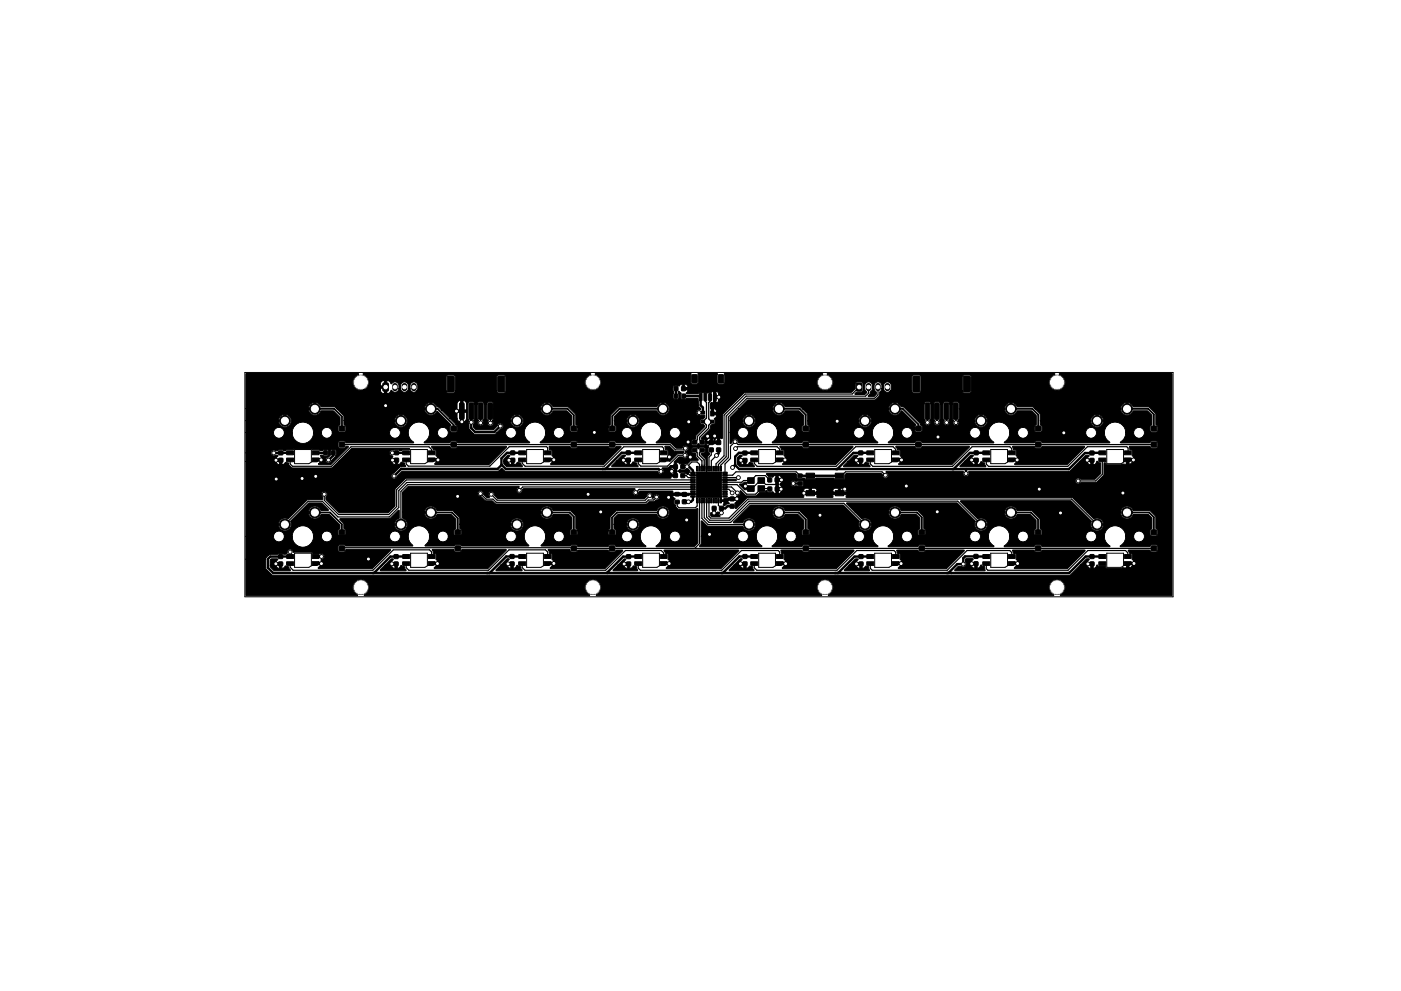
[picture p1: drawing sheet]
<svg xmlns="http://www.w3.org/2000/svg" width="297mm" height="210mm" viewBox="0 0 297 210" stroke-linecap="round" stroke-linejoin="round" font-family="sans-serif">
<g fill="none" stroke="#000" stroke-width=".21">
<path d="M51.9 79h196.8v47.6h-196.8zM62.5 95.4h3.5v2.6l-.5 .4h-3zM87.1 95.4h3.5v2.6l-.5 .4h-3zM111.7 95.4h3.5v2.6l-.5 .4h-3zM136.3 95.4h3.5v2.6l-.5 .4h-3zM160.9 95.4h3.5v2.6l-.5 .4h-3zM185.5 95.4h3.5v2.6l-.5 .4h-3zM210.1 95.4h3.5v2.6l-.5 .4h-3zM234.7 95.4h3.5v2.6l-.5 .4h-3zM62.5 117.4h3.5v2.6l-.5 .4h-3zM87.1 117.4h3.5v2.6l-.5 .4h-3zM111.7 117.4h3.5v2.6l-.5 .4h-3z"/>
<path d="M136.3 117.4h3.5v2.6l-.5 .4h-3zM160.9 117.4h3.5v2.6l-.5 .4h-3zM185.5 117.4h3.5v2.6l-.5 .4h-3zM210.1 117.4h3.5v2.6l-.5 .4h-3zM234.7 117.4h3.5v2.6l-.5 .4h-3z"/>
</g>
<g fill="#000" stroke="#000" stroke-width=".21">
<path d="M52.2 79.3l23.7-.1 .2 .2-.2 .1a1.72 1.72 0 0 0-1 2.1 1.72 1.72 0 0 0 2 1.2h3.7a.74 .74 0 0 0 .9 .7h.5a.73 .73 0 0 0 .9-.6l.1-.1 .4 .3a.82 .82 0 0 0 1.2-.7h.3l.1 .2a.82 .82 0 0 0 .8 .6 .82 .82 0 0 0 .8-.8h.3l.1 .2a.82 .82 0 0 0 1.1 .5l.2-.1h6.3l.4 .4h1.1l.3-.1 .1-.3h8.8l.4 .4h1.1l.3-.1 .1-.3v-3.1l-.4-.3h-1.1l-.4 .2v3.2h-8.8v-3.1l-.4-.3h-1.1l-.4 .2v3.2h-6.3l.3-.5v-.8l-.2-.4a.82 .82 0 0 0-1-.2l-.4 .6-.1 .7h-.3l-.1-.9-.6-.5a.82 .82 0 0 0-1 .8v.6h-.3v-.7l-.3-.5-.5-.2-.8 .4-.1-.1a.76 .76 0 0 0-.9-.6v2.8h-.5v-1.1h-.9v.4h-3.7l.6-.3 .6-.6h3.4v-1.1a.73 .73 0 0 0-.9 .7v.4h-2.5l.1-.8a1.9 1.9 0 0 0-1.2-1.7l.1-.2h48l.2 .2-.2 .1a1.73 1.73 0 0 0-.8 2.7 1.73 1.73 0 0 0 2.8 0h15.6v.6l.2 .3-.2 1.3a.66 .66 0 0 0 .6 .4 .66 .66 0 0 0 .6-.4l-.1-1.3 .2-.1 .1 .2a.34 .34 0 0 1 .2 .5l.1 .8a.85 .85 0 0 0 1.2 0h2.4l.1 1.6 .4 .5v.3a.7 .7 0 0 0-.7 .2 .7 .7 0 0 0-.1 .7v.1a.66 .66 0 0 0 .9 .2h.8v.5l-.3 .3h-.5l-.1 .2v.7l.6 .2 .3 .3v.2l-1.9 1.9-.1 .8-.7 .2-.1 .8a.86 .86 0 0 0 1.4-.1h.1a.82 .82 0 0 0 1.2 .4l.2-.3 .1-.6h2.5v-.7l-.5 .2-.5-.2v.7h-.5l-.1-.7a.72 .72 0 0 0-.7 .7h-.2l-.3-.4h-.6v-.3l1.9-1.9 .1-.7 .3-.3 .5-.1 .1-.8a.25 .25 0 0 1-.1-.3 .25 .25 0 0 1 .3-.2l.1-.6h-1.1v-.5h1.1v-.3a.51 .51 0 0 0-.6-.5v.8h-.5l-.2-1.9 .3-.2 .9 .1 .5-.4v-.6h-.5v1h-.5v-1.5h1.1l-.1-.5-.2-.4-.3-.1v1h-.5v-1l-.5 .3-.7 .1-.4-.1-.6 .1-.7-.1-.5 .3h-2.3l-.1-.2 .3-.7h-1.1l-.1-.5h1.2a.71 .71 0 0 0-.6-.7v.7h-.6v-.7l-.6 .4-1-.1-.3 .4h-15.6l.3-1.1a1.9 1.9 0 0 0-1.2-1.7l.1-.2h20.1l.1 .2-.1 1.7 .5 .4h.8l.3-.2 .1-1.6-.2-.3 .2-.2 4 .1-.1 1.8 .5 .4h.8l.3-.2 .1-1.6-.2-.3 .2-.2h20.6l.2 .2-.2 .1a1.73 1.73 0 0 0-.7 2.7 1.73 1.73 0 0 0 2.8-.1 1.73 1.73 0 0 0-1-2.6l.1-.3h48l.2 .2-.2 .1a1.73 1.73 0 0 0-.7 2.7 1.73 1.73 0 0 0 2.8-.1 1.73 1.73 0 0 0-1-2.6l.1-.3h23.7l.1 .2v46.9l-23.6 .1v-.2a1.73 1.73 0 0 0 .5-2.7 1.73 1.73 0 0 0-2.7 .1 1.73 1.73 0 0 0 .7 2.6l-.1 .2h-47.6v-.2a1.73 1.73 0 0 0 .5-2.7 1.73 1.73 0 0 0-2.7 .1 1.73 1.73 0 0 0 .7 2.6l-.1 .2h-47.6l-.1-.2 .6-.4a1.75 1.75 0 0 0-.4-2.6 1.75 1.75 0 0 0-2.5 .7 1.75 1.75 0 0 0 .9 2.4l-.1 .1h-47.6l-.1-.2 .6-.4a1.75 1.75 0 0 0-.4-2.6 1.75 1.75 0 0 0-2.5 .7 1.75 1.75 0 0 0 .9 2.4l-.1 .1h-23.5l-.1-7.8h4.2l.1 2.1 1.2 1.2 .4 .2h168.6l.4-.2 2-2h1.5a.71 .71 0 0 0 .8 .7v-.7h-2.3l1.3-1.3 .5-.1 .2 .2-.5 .7h1.2l.1 1.2a.75 .75 0 0 0 .7-.7l.5 .3h1.4l.2 .4 5-.1 .7-.7h-.9v.7h-.5v-1.1l1.4-.1v-.2l-.3-.5v-1l-.5-.2-.3-.7h4.5l.6 .4h.8l.4-.4v-.7l-.4-.4h-.9l-.5 .4h-6.1v-.2a2.25 2.25 0 0 0 1.1-2h1.7v.2a1.13 1.13 0 0 0 1.7 .8 1.13 1.13 0 0 0-.1-2 1.13 1.13 0 0 0-1.6 1h-1.7l-.1-.3a2.27 2.27 0 0 0-3.5-1.5 2.27 2.27 0 0 0 .3 3.9l-.2 .1h-14.2l-.5-.4h-.8l-.5 .4h-6.2v-.2a2.25 2.25 0 0 0 1.1-2h1.7v.2a1.13 1.13 0 0 0 1.2 .9 1.13 1.13 0 0 0 1-1.1h12.2v.2a1.13 1.13 0 0 0 1.8 .8 1.13 1.13 0 0 0-.1-2 1.13 1.13 0 0 0-1.7 1l-12.2-.1a1.13 1.13 0 0 0-1.2-1 1.13 1.13 0 0 0-1 1.1h-1.7l-.1-.3a2.27 2.27 0 0 0-3.5-1.5 2.27 2.27 0 0 0 .3 3.9l-.2 .1h-14.2l-.5-.4h-.8l-.6 .4-6.2-.1 .9-1 .3-1.1h1.7a1.13 1.13 0 0 0 1.1 1.2 1.13 1.13 0 0 0 1.1-1.2h12.2v.2a1.13 1.13 0 0 0 1.8 .8 1.13 1.13 0 0 0-.1-2 1.13 1.13 0 0 0-1.7 1l-12.2-.1a1.13 1.13 0 0 0-1.2-1 1.13 1.13 0 0 0-1 1.1h-1.7l-.1-.3a2.27 2.27 0 0 0-3.5-1.5 2.27 2.27 0 0 0 .3 3.9l-.2 .1h-14.2l-.5-.4h-.8l-.6 .4h-6.1v-.2a2.25 2.25 0 0 0 1.1-2h1.7v.2a1.13 1.13 0 0 0 1.2 .9 1.13 1.13 0 0 0 1-1.1h12.2v.2a1.13 1.13 0 0 0 1.8 .8 1.13 1.13 0 0 0-.1-2 1.13 1.13 0 0 0-1.7 1l-12.2-.1a1.13 1.13 0 0 0-1.2-1 1.13 1.13 0 0 0-1 1.1h-1.7l-.1-.3a2.27 2.27 0 0 0-3.5-1.5 2.27 2.27 0 0 0 .3 3.9l-.2 .1-13.1-.1 .4-.5v-1.6h7.7v.2a1.13 1.13 0 0 0 1.8 .8 1.13 1.13 0 0 0-.1-2 1.13 1.13 0 0 0-1.7 1h-7.7v-3.2l.2-.1 1.2 1.1h7.3l.5 .7a1.39 1.39 0 0 0 2.1-.4 1.39 1.39 0 0 0-.7-2 1.39 1.39 0 0 0-1.9 1h-1.8l-.1-.1 3.6-3.7h5.9l.1 .2a1.45 1.45 0 0 0-1 2.3 1.36 1.36 0 0 0 2.1 0l.3-.4h2.7l1.2 1.2v1.7l-.4 .5v.7l.2 .3 .3 .1h.8l.4-.4v-.7l-.4-.5-.1-2.1-1.7-1.6-3-.1-.6-.7-.7-.2v-.2l13.5-.1 3.5 3.5a1.37 1.37 0 0 0 .9 2 1.37 1.37 0 0 0 1.6-1.5 1.37 1.37 0 0 0-2-1l-1.4-1.4h7.1v.1a1.35 1.35 0 0 0 .8 1.2l.6 .1a1.36 1.36 0 0 0 1.2-.9h3.3l.7 .8v2.1l-.4 .5 .1 .9 .4 .2 1-.1 .2-1-.4-.5-.1-2.6-1.2-1.2h-3.5l-.4-.6a1.36 1.36 0 0 0-1.5-.2 1.36 1.36 0 0 0-.8 1.2h-7.1l-1.8-1.9 23.4-.1 3.9 3.9a1.37 1.37 0 0 0 .9 2 1.37 1.37 0 0 0 1.6-1.5 1.37 1.37 0 0 0-2-1l-1.4-1.4h7.1v.1a1.35 1.35 0 0 0 .8 1.2l.4 .1 .7-.1 .8-.8h2.7l1.3 1.2v1.7l-.4 .5v.9l.4 .2h.8l.4-.2v-.9l-.4-.5-.1-2.1-1.6-1.6-3.1-.1-.4-.6a1.36 1.36 0 0 0-1.5-.2 1.36 1.36 0 0 0-.8 1.2h-7.1l-2.3-2.4 23.4-.1 4.4 4.4a1.37 1.37 0 0 0 .9 2 1.37 1.37 0 0 0 1.6-1.5 1.37 1.37 0 0 0-2-1l-1.4-1.4h7.1v.1a1.35 1.35 0 0 0 .8 1.2l.6 .1a1.36 1.36 0 0 0 1.2-.9h3.3l.7 .8v2.1l-.4 .5 .1 .9 .4 .2 1-.1 .2-1-.4-.5-.1-2.6-1.2-1.2h-3.5l-.4-.6a1.36 1.36 0 0 0-1.5-.2 1.36 1.36 0 0 0-.8 1.2h-7.1l-3.3-3.2h-47.7l-.1-.6h-2.8l-.1 .6h-3.2l-.1-.6h-2.8l-.1 .6h-11.7l-2.5 2.4-.2-.1-.1-1 .4-.7h-2l.4 .8-.6 .1-.4 .3-.3-.2 .2-.7-.8-.2 .1-.1h.7l.1-.4 2.6-.1a.28 .28 0 0 1 0-.4 .28 .28 0 0 1 .4 0 .63 .63 0 0 0 .3-.9l.2-.2 1.2 1.1h1.9l.9-.7 1.2-.1a.2 .2 0 0 1 0-.2 .2 .2 0 0 1 .3 0l.3 .2 1-.1 .6 .4h.6l.5-.3h13.8l-.1-.6-.4-.2h-.6l-.1 .8h-.5v-.8h-.9l-.2 .4v.4h-3.4v-.4l-.3-.4h-.8l-.1 .8h-.5v-.8h-.6l-.4 .2-.1 .6h-4.8l.1-.4h-.7v.7h-.5v-2h.5v.8h.7v-.3l-.4-.4 .2-.2h2.1a.62 .62 0 0 0 .8 .6l.6-.1 1 .1 .3-.3v-.6l-.4-.3-1.3 .1-.4-.1a.62 .62 0 0 0-.6 .6h-2.1l.2-.5h-.7v.6h-.5v-1.1h1.2a.72 .72 0 0 0-.7-.8v.8h-.5v-.8l-.7 .5-.8-.2-.5-.5 .1-.1h6l.3 .3 .1 .5a.75 .75 0 0 0 .9 .3l.7-.2 .3 .3h1.8l.3-.3h3.8l.3 .3h1.8l.2-.1v-.9l.4-.2h7.3l.3 .3a.62 .62 0 0 0 .9 .6 .62 .62 0 0 0 .2-1l-.3-.2v-.2h16.2l.2 .1-.1 .3a.62 .62 0 0 0 .6 .7 .62 .62 0 0 0 .6-.6v-.4l.1-.1h21.2l2.2-2.1h1.6a.72 .72 0 0 0 .8 .7v-.7h-2.4l1.3-1.3h.6l.1 .1-.4 .7h1.2l.1 1.2a.86 .86 0 0 0 .8-.7l.3 .2 .5 .2v2.1l-1.2 1.3h-3l-.5-.3-.5 .1a.62 .62 0 0 0-.1 .9 .62 .62 0 0 0 .8 .2l.3-.2 3.3-.1 1.5-1.6 .1-2.5h.3l.1 .3 .2 .1h3l.4-.2h1.6l.6-.6h-.9v.7h-.5v-1.2h1.4v-.4l-.3-.3 .1-.9-.6-.3v-.7h4.2l.5 .4h.8l.3-.1 .2-.4-.1-.8-.4-.2h-.8l-.5 .4h-6l-.2-.2a2.42 2.42 0 0 0 1.2-2h1.7a1.14 1.14 0 0 0 1.5 1.1 1.14 1.14 0 0 0 .3-1.9 1.14 1.14 0 0 0-1.8 .7l-1.7 .1a2.27 2.27 0 0 0-3.5-1.9 2.27 2.27 0 0 0 .1 4l-.1 .1h-14.2l-.5-.4h-.8l-.5 .4h-6.1l-.2-.2a2.42 2.42 0 0 0 1.2-2h1.7a1.13 1.13 0 0 0 1.1 1.2 1.13 1.13 0 0 0 1.1-1.2h12.2v.2a1.13 1.13 0 0 0 1.8 .8 1.13 1.13 0 0 0-.1-2 1.13 1.13 0 0 0-1.7 1l-12.2-.1a1.13 1.13 0 0 0-1.2-1 1.13 1.13 0 0 0-1 1.1h-1.7l-.1-.3a2.26 2.26 0 0 0-3.5-1.5 2.26 2.26 0 0 0 .2 3.8l-.1 .2h-15l-.4-.4h-.9l-.5 .4-5.5-.1 .9-1 .3-1.1h1.7a1.13 1.13 0 0 0 1.1 1.2 1.13 1.13 0 0 0 1.1-1.2h12.2v.2a1.13 1.13 0 0 0 1.8 .8 1.13 1.13 0 0 0-.1-2 1.13 1.13 0 0 0-1.7 1l-12.2-.1a1.13 1.13 0 0 0-1.2-1 1.13 1.13 0 0 0-1 1.1h-1.7l-.1-.3a2.27 2.27 0 0 0-3.5-1.5 2.27 2.27 0 0 0 .2 3.9l-.1 .1h-14.2l-.6-.4h-.8l-.5 .4h-6l-.2-.2a2.42 2.42 0 0 0 1.2-2h1.7a1.13 1.13 0 0 0 1.1 1.2 1.13 1.13 0 0 0 1.1-1.2h12.2v.2a1.13 1.13 0 0 0 1.8 .8 1.13 1.13 0 0 0-.1-2 1.13 1.13 0 0 0-1.7 1l-12.2-.1a1.13 1.13 0 0 0-1.2-1 1.13 1.13 0 0 0-1 1.1h-1.7l-.1-.3a2.26 2.26 0 0 0-3.5-1.5 2.26 2.26 0 0 0 .2 3.8l-.1 .2-4.9-.1a.65 .65 0 0 0-.5-.8 .65 .65 0 0 0-.7 .4l-.1 .4-.4 .2v-2.3h1.6v.2a1.13 1.13 0 0 0 1.8 .8 1.13 1.13 0 0 0-.1-2 1.13 1.13 0 0 0-1.7 1h-1.6v-2.6l2.6 .1a1.36 1.36 0 0 0 2 1.2 1.36 1.36 0 0 0 .2-2.3 1.36 1.36 0 0 0-2.1 .8l-.1 .2h-2.6v-.5l1.9-2h7.1a1.4 1.4 0 0 0 1.2 1.4 1.4 1.4 0 0 0 1.5-.9h2.8l1.1 .9v2l-.4 .4v.7l.4 .5h.9l.4-.4v-.8l-.5-.4v-.9h10.8l.1 .3a1.36 1.36 0 0 0 2.1 .9 1.36 1.36 0 0 0-.2-2.3 1.36 1.36 0 0 0-2 1.1h-10.8v-1.4l-1.1-1.1h18.3a1.4 1.4 0 0 0 1.2 1.4 1.4 1.4 0 0 0 1.5-.9l3 2.8-.2 .6 .1 1 1.2 .1 .3-.4 .1-.7-.5-.8-3.4-3.4-.6-.1-.5-.6h5.3v3.1l.3 .4-.2 .6a.63 .63 0 0 0 .6 .5 .63 .63 0 0 0 .6-.5l-.1-.6 .3-.4v-3.1h.5v3.1l.3 .4-.1 .6a.63 .63 0 0 0 .6 .4 .63 .63 0 0 0 .6-.4l-.2-.6 .3-.4v-3.1h.5v3.1l.3 .4-.1 .4 .1 .4a.64 .64 0 0 0 .9 .1 .64 .64 0 0 0 .1-.9l.2-.4v-3.1h.5v3.1l.3 .5-.1 .2a.63 .63 0 0 0 .7 .8 .63 .63 0 0 0 .3-1.1l3.5 .1a1.36 1.36 0 0 0 2 1.2 1.36 1.36 0 0 0 .2-2.3 1.36 1.36 0 0 0-2.1 .8l-.1 .2h-3.5l.3-.4v-2.1h9.6a1.37 1.37 0 0 0 1.1 1.4 1.37 1.37 0 0 0 1.6-.9h3l1 .9v2l-.4 .4v.7l.4 .5h.9l.3-.4v-.8l-.4-.4v-.9l10.7 .1a1.36 1.36 0 0 0 2 1.2 1.36 1.36 0 0 0 .2-2.3 1.36 1.36 0 0 0-2.1 .8l-.1 .2h-10.7v-1.4l-1.1-1.1h18.2a1.4 1.4 0 0 0 1.2 1.4 1.4 1.4 0 0 0 1.5-.9h3l.9 .9v2l-.4 .4 .1 .9 .4 .3 1-.1 .2-1-.4-.5-.1-2.4-1.4-1.4h-3.3a1.38 1.38 0 0 0-1.5-.9 1.38 1.38 0 0 0-1.2 1.3h-18.2l-.4-.4h-3.4a1.36 1.36 0 0 0-1.5-.9 1.36 1.36 0 0 0-1.1 1.3h-9.6v-1.1l-.5-.3h-.7l-.3 .4h-.5l-.2-.3-.3-.1h-.7l-.3 .4h-.5l-.2-.3-.3-.1h-.7l-.3 .4h-.5l-.2-.3-.3-.1h-.7l-.3 .4h-5.3a1.36 1.36 0 0 0-1.4-.2 1.36 1.36 0 0 0-.8 1.2h-18.3l-.5-.4h-3.1a1.38 1.38 0 0 0-1.5-.9 1.38 1.38 0 0 0-1.2 1.3h-7.1l1.9-1.8h26.9l1-1v-.7l.5-.8h.3l.1 .2a.83 .83 0 0 0 1.1 .5l.2-.1h4.6l.4 .4h1.1l.3-.1 .2-.3h8.7l.4 .4h1.2l.4-.4v-3l-.2-.3-.3-.1h-1.1l-.3 .2-.1 3.2h-8.7v-3l-.4-.4h-1.2l-.3 .2-.1 3.2h-4.6l.3-.4v-.9l-.6-.6a.82 .82 0 0 0-1.1 .7v.6h-.3l-.1-.9-.6-.5a.82 .82 0 0 0-1 .8v.8l.5 .6v.5l-.5 .5-1.2-.1v-.2l.4-.3v-.4l.5-.7-.1-1-.6-.5a.82 .82 0 0 0-1 .8v.8l.5 .6-.5 .5-2-.1 .3-.4h1l.3-.2 .1-1.6-.5-.4-1 .2-.2 1.3-.8 .7-22.6 .1-4.7 4.6v5l-.2 .2-.4-.2v1.2l-2.8 .1 .4 .6-.1 1 .4 .4-.5 .8-.1 2.6-.2-.2v-1.9l-1-1.1 .1-.3 .7-.2v-.7l-.3-.3h-.7l-.3 .1a.22 .22 0 0 1-.2 .2 .22 .22 0 0 1-.2-.2h-1l-.2 .7 .2 .3 .6 .2 .1 .7 .5 .6v.2h-1.5l-.7 .7-.5 .1-.3-.2-.8 .2-.7-.5-.1 3.1-1.1 .1-.1 .3h-56.1l-2.3 2.2-.1 3.7-1.5 1.4h-10.3l-2.8-2.8v-.5l.3-.8-.3-.3-.4-.1-.6 .4 .3 .7-.1 .6h-3.1l-4 4h-.2a1.37 1.37 0 0 0-1.9 1.2 1.37 1.37 0 0 0 1.6 1.4 1.37 1.37 0 0 0 .9-2l3.9-3.9h2.7l1.4 1.6h-1.5l-.4-.6a1.36 1.36 0 0 0-2 .2 1.36 1.36 0 0 0 .4 2 1.36 1.36 0 0 0 1.9-.7h1.8l2.2 2.2 .1 .7-.4 .5v.7l.1 .3 .3 .1h.8l.4-.4v-.7l-.4-.5v-1l-.8-.9v-.2h10.5l1.9-1.8 .2 .1-.1 1.7a1.37 1.37 0 0 0-.6 2.1 1.37 1.37 0 0 0 2.2-.1 1.37 1.37 0 0 0-.8-2v-1.3h4.6v.1a1.35 1.35 0 0 0 .8 1.2h.1a1.34 1.34 0 0 0 1.3-.2l.5-.6h3l1 1v1.9l-.5 .5v.7l.2 .3 .3 .1h.8l.4-.4v-.7l-.4-.5v-.8h10.7a1.36 1.36 0 0 0 2 1.2 1.36 1.36 0 0 0 .2-2.3 1.36 1.36 0 0 0-2.1 .8l-.1 .3h-10.7l-.1-1.5-1-1.1h18.2v.3a1.36 1.36 0 0 0 1 1.1 1.36 1.36 0 0 0 1.4-.5l.3-.4h3.3l.7 .6v2.3l-.4 .5-.1 .7 .2 .3 .3 .1 1.1-.1 .1-1h6.4l.2 1 1.1 .1 .4-.4v-.7l-.4-.5v-.8h2.6a1.36 1.36 0 0 0 2 1.2 1.36 1.36 0 0 0 .2-2.3 1.36 1.36 0 0 0-2.1 .8l-.1 .3h-2.6v-1.3l.9-.8h8.1l.5 .6a1.37 1.37 0 0 0 2-.3 1.37 1.37 0 0 0-.6-2 1.37 1.37 0 0 0-1.9 .8h-8.5l-1.3 1.4-.1 2.4-.4 .5h-6.4l-.4-.5v-2.6l-1.1-1.1-3.7-.1-.4-.6a1.36 1.36 0 0 0-1.5-.2 1.36 1.36 0 0 0-.8 1.2h-18.2l-.5-.4h-3.2l-.4-.6a1.36 1.36 0 0 0-1.5-.2 1.36 1.36 0 0 0-.8 1.2h-4.6v-4h15.8l.2 .4 .6 .3 .9 .8 1.5 .1 .8 .6h31.8l.6-.5h1.1l.4-.3a.63 .63 0 0 0 .7-.5 .63 .63 0 0 0-.5-.7l-.4 .1-.3 .3a.19 .19 0 0 1-.1 .3 .19 .19 0 0 1-.2-.1l.1-.5-.5-.4a.62 .62 0 0 0-.8 .6l-.5 .6h-31l-.8-.7-.2-.6-.4-.2a.62 .62 0 0 0-.7 .6l.3 .6h-.6l-.7-.6-.2-.6-.4-.2-.4 .2-.3 .4h-15.8v-.3l1.2-1.2h23.4l.1 .2-.5 .2-.1 .3a.64 .64 0 0 0 .6 .8 .64 .64 0 0 0 .7-.8l.2-.2h23.6v.2l-.3 .2-.1 .4a.62 .62 0 0 0 .6 .6 .62 .62 0 0 0 .6-.6l.3-.3h6.8l.1 .4 4.5 .2-.1 .1-.9 .1-.1 .2-3.4-.1 .1 .4 .4 .3-.2 .4v.6l.3 .4 .1 .4 .5 .5h3.7l.4-.2v7.3l-.8 .8h-7.9l-.1-.1 .1-.2a2.23 2.23 0 0 0 1.1-1.9h1.7v.2a1.13 1.13 0 0 0 1.7 .8 1.13 1.13 0 0 0-.1-2 1.13 1.13 0 0 0-1.6 1h-1.7l-.1-.3a2.27 2.27 0 0 0-3.5-1.5 2.27 2.27 0 0 0 .3 3.9l-.2 .1h-6.1l-.5-.4h-.9l-.4 .4h-6.3l-.5-.4h-.9l-.4 .3h-6l-.1-.2a2.54 2.54 0 0 0 .9-1.6l.1-.3h1.7v.2a1.13 1.13 0 0 0 1.2 .9 1.13 1.13 0 0 0 1-1.1h12.2v.2a1.13 1.13 0 0 0 1.8 .8 1.13 1.13 0 0 0-.1-2 1.13 1.13 0 0 0-1.7 1l-12.2-.1a1.13 1.13 0 0 0-1.2-1 1.13 1.13 0 0 0-1 1.1h-1.7l-.1-.3a2.28 2.28 0 0 0-3.4-1.5 2.28 2.28 0 0 0-.1 3.8l-14.2 .1-.5-.3h-.8l-.4 .3h-6l-.1-.2a2.53 2.53 0 0 0 .9-1.6l.1-.3h1.7v.2a1.13 1.13 0 0 0 1.2 .9 1.13 1.13 0 0 0 1-1.1h12.2v.2a1.13 1.13 0 0 0 1.8 .8 1.13 1.13 0 0 0-.1-2 1.13 1.13 0 0 0-1.7 1l-12.2-.1a1.13 1.13 0 0 0-1.2-1 1.13 1.13 0 0 0-1 1.1h-1.7l-.1-.3a2.28 2.28 0 0 0-3.4-1.5 2.28 2.28 0 0 0-.1 3.8l-14.2 .1-.4-.3h-.8l-.4 .2v.9l.4 .4h1l.3-.5h9.4v.2l-3.9 3.8h-11.4v-.2l.6-.6h-1.4v-.4l1.4-.1v-.6a.66 .66 0 0 0 .6-.8 .66 .66 0 0 0-.9-.4l-1.4-.1-.4-.3-3.7 .1-.3-.5-.3-.2a.62 .62 0 0 0-.8 .7l-.4 .4-1.3-.2-.4 .2h-1.6l-.8 .7-.1 .3h-4.2v-4.8h5.9v.2a1.13 1.13 0 0 0 1.2 1 1.13 1.13 0 0 0 1.1-1.1h1.7a2.25 2.25 0 0 0 2.3 2.2 2.25 2.25 0 0 0 2.2-2.3h1.7v.2a1.13 1.13 0 0 0 1.2 .9 1.13 1.13 0 0 0 1-1.1h12.2v.2a1.13 1.13 0 0 0 1.8 .8 1.13 1.13 0 0 0-.1-2 1.13 1.13 0 0 0-1.7 1l-12.2-.1a1.13 1.13 0 0 0-1.2-1 1.13 1.13 0 0 0-1 1.1h-1.7l-.1-.3a2.25 2.25 0 0 0-2.4-1.9 2.25 2.25 0 0 0-2 2.3h-1.7v-.2a1.13 1.13 0 0 0-1.2-1 1.13 1.13 0 0 0-1.1 1.1h-5.9v-15.9h6.5a.71 .71 0 0 0 .7 .7v-.7h-7.2v-1.8h5.3l.1 .2a.62 .62 0 0 0 .7 .4l.3-.1h.4l-.3 .8 1.2 .1v1.1l.4-.2 .3-.3 .6 .1 .1 .5 .8 .6h8.3l1.5-1.4h11.3a.72 .72 0 0 0 .7 .7v-.7h-12l2.8-2.8 12.2 .1-.1 .2h-1.3l-.3 .2-.7-.2-1.3 .1-.4 .2-.1 .4a.62 .62 0 0 0 .5 .6l.2 .2-.2 .5h1.2v1.2l.5-.2 .3-.4 .6 .2 .3 .7-.1 .1-1.1 .1-1.3 1.3-.4 .2-.1 .6a.63 .63 0 0 0 .6 .4 .63 .63 0 0 0 .6-.6l1.1-1h20.2l.3-.1 .5-.5 1 .6h32.1l.1 .2a.62 .62 0 0 0 .8 .4h2.7v-1.3h-.7l.3 .7-.3 .6h-2a.62 .62 0 0 0 .4-.5 .62 .62 0 0 0-.2-.6v-.2h1.1l.6-.5h.8v-.8l.9-1h.9a.66 .66 0 0 0 1-.2 .66 .66 0 0 0-.6-.9l.3-.2a.62 .62 0 0 0 .4-.6 .62 .62 0 0 0-.4-.6l-.5 .1-.4 .5h-1.2l-1.2-1.1h-2.9l-.1-.2a2.28 2.28 0 0 0 1.1-1.7v-.3h1.7a1.14 1.14 0 0 0 1.5 1.2 1.14 1.14 0 0 0 .3-2 1.14 1.14 0 0 0-1.8 .7l-1.7 .1a2.27 2.27 0 0 0-3.5-1.9 2.27 2.27 0 0 0 .1 4l-.1 .1h-6.1l-.5-.4h-.8l-.5 .4h-6.3l-.6-.4h-.8l-.5 .4h-6l-.1-.2a2.28 2.28 0 0 0 1.1-1.7v-.3h1.7a1.13 1.13 0 0 0 1.1 1.2 1.13 1.13 0 0 0 1.1-1.2h12.2v.2a1.13 1.13 0 0 0 1.8 .8 1.13 1.13 0 0 0-.1-2 1.13 1.13 0 0 0-1.7 1l-12.2-.1a1.13 1.13 0 0 0-1.2-1 1.13 1.13 0 0 0-1 1.1h-1.7l-.1-.3a2.27 2.27 0 0 0-3.5-1.5 2.27 2.27 0 0 0 .2 3.9l-.1 .1h-15.1l-.5-.4h-.8l-.5 .4h-5.2l-.2-.2a2.42 2.42 0 0 0 1.2-2h1.7a1.14 1.14 0 0 0 1.5 1.2 1.14 1.14 0 0 0 .3-2 1.14 1.14 0 0 0-1.8 .7l-1.7 .1a2.27 2.27 0 0 0-3.5-1.9 2.27 2.27 0 0 0 .1 4l-.1 .1h-14.2l-.5-.4h-.8l-.4 .4v.7l.2 .3 1 .1 .5-.4 .5 .1-3.7 3.7-2.6 .1v-.2l.5-.6h-1.3l-.1-.2h2.3l.1 .3a.62 .62 0 0 0 .7 .3 .62 .62 0 0 0 .5-.4l1-1.3v-.8l-.3-.3h-.7l-.2 .1v1l-.9 .7-.2 .4h-2.3v-.2l.1-.1h1.3l-.2-.6 .1-.1 .8 .2 .7-.1 .1-.2v-.7l-.2-.4-1.5 .2-.3-.2h-1.2l-.3-.2-3.7-.1-.3 .3h-1.3l-.3 .2-.7-.2h-.6l-.3 .2-.8-.1a.62 .62 0 0 0-.7 .6h-5.3v-4.3h5.9a1.13 1.13 0 0 0 1.1 1.2 1.13 1.13 0 0 0 1.2-1.1h1.7a2.25 2.25 0 0 0 2.3 2.2 2.25 2.25 0 0 0 2.2-2.3h1.7v.2a1.13 1.13 0 0 0 1.2 .9 1.13 1.13 0 0 0 1-1.1h12.2v.2a1.13 1.13 0 0 0 1.8 .8 1.13 1.13 0 0 0-.1-2 1.13 1.13 0 0 0-1.7 1l-12.2-.1a1.13 1.13 0 0 0-1.2-1 1.13 1.13 0 0 0-1 1.1h-1.7l-.1-.3a2.25 2.25 0 0 0-2.4-1.9 2.25 2.25 0 0 0-2 2.3h-1.7v-.2a1.13 1.13 0 0 0-1.2-1 1.13 1.13 0 0 0-1.1 1.1h-5.9v-2.6l6.9 .1a1.36 1.36 0 0 0 2 1.2 1.36 1.36 0 0 0 .2-2.3 1.36 1.36 0 0 0-2.1 .8l-.1 .2h-6.9v-2.5h13.3a1.4 1.4 0 0 0 1.2 1.4 1.4 1.4 0 0 0 1.5-.9h2.6l1.4 1.3v1.6l-.4 .4v.7l.4 .5h.8l.4-.4v-.8l-.4-.4v-.9h10.7l.1 .3a1.36 1.36 0 0 0 2.1 .9 1.36 1.36 0 0 0-.2-2.3 1.36 1.36 0 0 0-2 1.1h-10.7v-1l-1.5-1.5h18.6a1.41 1.41 0 0 0 1.1 1.4 1.41 1.41 0 0 0 1.6-.8l2.8 2.8-.1 .4v.8l.4 .4 1.1-.1 .1-1.1-1.6-1.7h1.5a.74 .74 0 0 0 .8 .7h.5a.75 .75 0 0 0 .7-.7v-1.3h-.7v2h-.5v-2h-.8v1.3h-1.5l-1.8-1.8h5.3v-1.3h.3v3.1l.2 .3-.1 .5 .1 1.3 1.1 1.2h4.3l.6-.3h1.8v.2a1.13 1.13 0 0 0 1.8 .8 1.13 1.13 0 0 0-.1-2 1.13 1.13 0 0 0-1.7 1h-1.8l.7-.7a.64 .64 0 0 0 .6-.6 .64 .64 0 0 0-.5-.7l-.6 .2-.2 .4-.8 .8h-3.6l-.6-.6 .1-1a.52 .52 0 0 1 .1-.8v-3.1h.6v3.1l.3 .4-.2 .7a.64 .64 0 0 0 1 .3 .64 .64 0 0 0 .1-1l.2-.4v-3.1h.6v3.1l.3 .5-.1 .6a.62 .62 0 0 0 .7 .5 .62 .62 0 0 0 .5-.6l-.2-.6 3.8 .1a1.36 1.36 0 0 0 2 1.2 1.36 1.36 0 0 0 .2-2.3 1.36 1.36 0 0 0-2.1 .8l-.1 .2h-3.8l.2-.4v-2.1h10a1.4 1.4 0 0 0 1.2 1.4 1.4 1.4 0 0 0 1.5-.9h2.8l1.1 1 .1 1.9-.5 .4v.7l.4 .5 1.2-.1 .1-1h6.5l.1 1 1.1 .1 .4-.4v-.7l-.4-.5v-.9l2.6 .1a1.36 1.36 0 0 0 2 1.2 1.36 1.36 0 0 0 .2-2.3 1.36 1.36 0 0 0-2.1 .8l-.1 .2h-2.6v-.7l1.3-1.3h7.7a1.38 1.38 0 0 0 2.2 .6 1.38 1.38 0 0 0-.1-2.2 1.38 1.38 0 0 0-2.1 .7h-8l-1.8 1.8v2l-.4 .5h-6.5l-.4-.5-.1-2.2-1.4-1.5-3.4-.1a1.36 1.36 0 0 0-1.5-.9 1.36 1.36 0 0 0-1.1 1.3h-10v-1.1l-.4-.3h-.8l-.2 .4h-.6l-.3-.4h-.7l-.4 .4h-.6l-.2-.4h-.8l-.3 .1-.1 .3h-.3a.74 .74 0 0 0-.7-.7v2h-.5l-.1-2a.75 .75 0 0 0-.7 .7v1.3h-3.3l-.6-.6-.4-.1a1.36 1.36 0 0 0-1.5-.9 1.36 1.36 0 0 0-1.1 1.3h-18.6l-.5-.4h-2.8a1.38 1.38 0 0 0-1.5-.9 1.38 1.38 0 0 0-1.2 1.3h-13.3zM146.7 79.6l.9-.1 .2 .1v1.4l-.1 .3h-.8l-.2-.2zM152.3 79.6l.9-.1 .2 .1v1.4l-.1 .3h-.8l-.2-.2zM59.1 97.3h.8v.7h-.8zM59.1 95.7h.8v.8h-.8zM60.8 95.7h1.4v.7l-1.4 .1zM60.8 97.2h1.4l.1 .7-1.5 .1zM66.2 95.7h1.4v.7l-1.4 .1zM66.2 97.2h1.4v.4l-.4 .4h-1zM68.7 95.7h.7v.8h-.7zM70.3 95.7h.7v.8h-.7zM72 93.9h1v.9h-1z"/>
<path d="M72 90.5h1v.9h-1zM81.2 81.3l.9-.1 .2 .2 .1 1.3-.2 .3h-.8l-.2-.2zM83.7 97.2h.8v.8h-.8zM83.7 95.7h.8v.8h-.8zM85.4 95.7h1.4v.7l-1.4 .1zM85.4 97.2h1.4l.1 .7-1.5 .1zM90.8 95.7h1.4v.7l-1.4 .1zM90.8 97.2h1.4v.4l-.4 .4h-1zM94.9 79.8h1.2l.2 .1v3l-.1 .3h-1.1l-.3-.2zM91.5 94.7h3.8l.5 .4h.8l.5-.4h10.2l.1 .1-3.7 3.8h-11.4l-.1-.3 .5-.5h-1.3l-.1-.1v-.4h1.4v-.4l-.3-.3v-1l-.5-.2zM95.7 93.9h1v.9h-1zM95.7 90.5h1v.9h-1z"/>
<path d="M97.5 85.5h.7l.2 .1v3.1l-.1 .3h-.6l-.3-.2zM99.5 85.5h.7l.2 .1v3.1l-.1 .3h-.6l-.3-.2zM101.5 85.5h.7l.2 .1v3.1l-.1 .3h-.6l-.3-.2zM103.5 85.5h.7l.2 .1v3.1l-.1 .3h-.6l-.3-.2zM105.6 79.8h1.2l.2 .1v3l-.1 .3h-1.1l-.3-.2zM106.8 97.4l.9-.8h.4l-.4 .8h1.2l.1 1.2 .8-.5 .5 .1 .5 .7-3.4 .1-.6-.6v-.5h.9a.72 .72 0 0 0 .7 .7v-.7h-1.6zM108.3 97.2h.8v.8h-.8zM108.3 95.7h.8v.8h-.8zM110 95.7h1.4v.7l-1.4 .1zM110 97.2h1.4l.1 .7-1.5 .1zM115.4 95.7h1.4v.7l-1.4 .1zM115.4 97.2h1.4v.4l-.4 .4h-1z"/>
<path d="M116.4 94.7h4.3l.6 .4h.8l.5-.4h6.3l.5 .4h.8l.5-.4h.9l.1 .1-3.8 3.8h-11l-.1-.2 .5-.6h-1.3l-.1-.1v-.4h1.4v-.4l-.3-.3 .1-.9-.6-.3zM121.1 93.9h1.1v.9h-1.1zM121.1 90.5h1.1v.9h-1.1zM129.3 93.9h1v.9h-1zM129.3 90.5h1v.9h-1zM129.7 98.8l1-.9h1.5a.72 .72 0 0 0 .7 .7v-.7h-2.2l1.3-1.3 .5-.1 .1 .2-.4 .7h1.2l.1 1.2 .4-.2 .4-.4 .6 .2 .4 .7-5.5 .1zM132.8 97.2h.8v.8h-.8zM132.8 95.7h.8v.7h-.8zM134.6 95.7h1.4v.7l-1.4 .1zM134.6 97.2h1.4l.1 .7-1.5 .1zM140 95.7h1.4v.7l-1.4 .1zM140 97.2h1.4v.4l-.4 .4h-1z"/>
<path d="M141 94.7h1l1.1 1.1h1.8l.1 .1-.3 .3-1.1 .1-1.6 1.6-1.5-.1v-.5h1.4v-.4l-.3-.3 .1-.9-.6-.3zM142.8 98.6h.8v.8h-.8zM143 83.6h.7v.9h-.7zM143 82.1h.7v.8h-.7zM144.4 98.6h.7v.8h-.7zM144.5 82.1h.8v.8h-.8zM144.6 83.6h.7v.9h-.7zM144.1 99.6h1.9l.3 .3-.5 .8-.7-.5h-.7a.31 .31 0 0 1-.4 0 .31 .31 0 0 1 0-.5zM146.9 95.2h.8v.6h-.8zM146.9 93.5h.8v.7h-.8zM147.7 98.9h.3v1h-.3zM148.2 98.9h.3v1h-.3z"/>
<path d="M148.3 83.5l.5 .1v1.4l-.5-.1zM148.7 98.9h.3v1h-.3zM148.4 95.2h.9v.6h-.9zM148.4 93.5h.9v.7h-.9zM149.2 98.9h.3v1h-.3zM149.3 83.5l.5 .1v1.4l-.5-.1zM148.7 89.1h.7v.6h-.7zM148.7 87.2h.7v.6h-.7zM149.7 98.9h.3v1h-.3zM150.2 98.9h.3v1h-.3zM150.3 83.5l.5 .1v1.4l-.5-.1zM150.7 98.9h.3v1h-.3z"/>
<path d="M150.7 87.2h.7v1h-.7zM150.4 95.1h.8v.7h-.8zM150.4 93.5h.8v.8h-.8zM151.2 98.9h.3v1h-.3zM151.3 83.5l.5 .1v1.4l-.5-.1zM150.7 89.1h.7v.6h-.7zM151.7 98.9h.3v1h-.3zM152.2 98.9h.3v1h-.3zM151.9 95.1h.9v.7h-.9zM151.9 93.5h.9v.8h-.9zM152.7 98.9h.3v1h-.3zM156.8 96.6l.4-.1 .2 .2-.4 .7 1.2 .1v1.1l.4-.1 .4-.4 .4 .1 .6 .8h-3.1l-.5-.5-.1-.6h.7a.72 .72 0 0 0 .7 .7v-.7h-1.4l.1-.9z"/>
<path d="M157.5 97.3h.8v.8h-.8zM157.5 95.7h.8v.8h-.8zM159.2 95.7h1.4v.7l-1.4 .1zM159.2 97.2h1.4l.1 .7-1.5 .1zM164.6 95.7h1.4v.7l-1.4 .1zM164.6 97.2h1.4v.4l-.4 .4h-1zM165.4 94.7h4.5l.6 .4h.8l.5-.4h8.9l.2 .1-3.8 3.8h-11.1l-.1-.2 .6-.6h-1.3l-.1-.1v-.4h1.4v-.4l-.3-.3v-1l-.5-.2zM170.3 93.9h1.1v.9h-1.1zM170.3 90.5h1.1v.9h-1.1zM181.6 81.3l.9-.1 .2 .2 .1 1.3-.2 .3h-.8l-.2-.2zM178.9 98.8l.9-.9h1.7a.72 .72 0 0 0 .7 .7v-.7h-2.4l1.3-1.3h.7l.1 .1-.4 .7h1.2l.1 1.2 .3-.1 .5-.4 .5 .1 .4 .8h-5.5zM182.1 97.3h.8v.7h-.8z"/>
<path d="M182.1 95.7h.8v.8h-.8zM183.8 95.7h1.4v.7l-1.4 .1zM183.8 97.2h1.4l.1 .7-1.5 .1zM189.2 95.7h1.4v.7l-1.4 .1zM189.2 97.2h1.4v.4l-.4 .4h-1zM193.6 79.8h1.2l.2 .1v3l-.1 .3h-1.1l-.2-.2zM190 94.7h3.8l.5 .4h.9l.4-.4h9.8l.1 .1-3.7 3.8h-11.2l-.1-.2 .6-.6h-1.3l-.1-.1v-.4h1.4v-.4l-.3-.3v-1l-.5-.2zM194.2 93.9h1.1v.9h-1.1zM194.2 90.5h1.1v.9h-1.1zM196.2 85.5h.7l.2 .1v3.1l-.1 .3h-.6l-.2-.2zM198.2 85.5h.7l.2 .1v3.1l-.1 .3h-.6l-.2-.2zM200.2 85.5h.7l.2 .1v3.1l-.1 .3h-.6l-.2-.2z"/>
<path d="M202.2 85.5h.7l.2 .1v3.1l-.1 .3h-.6l-.2-.2zM204.3 79.8h1.2l.2 .1v3l-.1 .3h-1.1l-.2-.2zM203.5 98.8l1-.9h1.5a.72 .72 0 0 0 .7 .7v-.7h-2.2l1.3-1.3h.5l.1 .1-.4 .7h1.2v1.2a.86 .86 0 0 0 .8-.7l.8 .4 .2 .7h-5.4zM206.6 97.2h.8v.8h-.8zM206.6 95.7h.8v.8h-.8zM208.4 95.7h1.4v.7l-1.4 .1zM208.4 97.2h1.4l.1 .7-1.5 .1zM213.8 95.7h1.4v.7l-1.4 .1zM213.8 97.2h1.4v.4l-.4 .4h-1zM214.7 94.7h4.5l.5 .4h.9l.4-.4h8.9l.1 .1-3.8 3.8h-11l-.1-.2 .6-.6h-1.3l-.1-.1v-.4h1.4v-.4l-.3-.3 .1-.9-.6-.3zM219.6 93.9h1.1v.9h-1.1zM219.6 90.5h1.1v.9h-1.1z"/>
<path d="M231.1 97.3h.8v.7h-.8zM231.1 95.7h.8v.8h-.8zM233 95.7h1.4v.7l-1.4 .1zM233 97.2h1.4l.1 .7-1.5 .1zM238.4 95.7h1.4v.7l-1.4 .1zM238.4 97.2h1.4v.4l-.4 .4h-1zM244.1 93.9h1.1v.9h-1.1zM244.1 90.5h1.1v.9h-1.1zM57.5 118.6h1.4l-.4 .8h1.2l.1 1.2 .3-.1 .5-.4 .5 .1 .5 .8-3.4 .1-.9-.9v-.3h1.2a.72 .72 0 0 0 .7 .7v-.7h-1.9v-1zM59.1 119.3h.8v.7h-.8zM59.1 117.7h.8v.8h-.8zM60.8 117.7h1.4v.7l-1.4 .1z"/>
<path d="M60.8 119.2h1.4l.1 .7-1.5 .1zM66.2 117.7h1.4v.7l-1.4 .1zM66.2 119.2h1.4v.4l-.4 .4h-1zM72 115.9h1v.9h-1zM72 112.5h1v.9h-1zM80.7 120.9l.9-1h1.4a.71 .71 0 0 0 .7 .7v-.7h-2.1l1.3-1.3h.4l.1 .1-.4 .7h1.2v1.2a.76 .76 0 0 0 .8-.6l.7 .2 .4 .9h-5.4zM83.6 119.3h.8v.7h-.8zM83.6 117.7h.8v.8h-.8zM85.4 117.7h1.4v.7l-1.4 .1zM85.4 119.2h1.4l.1 .7-1.5 .1zM90.8 117.7h1.4v.7l-1.4 .1zM90.8 119.2h1.4v.4l-.4 .4h-1z"/>
<path d="M91.7 116.6h4.4l.3 .4 .3 .1h.9l.4-.5h9.2l.1 .1-3.9 3.9h-11.2l-.1-.2 .6-.6h-1.3l-.1-.1v-.4h1.4v-.4l-.3-.3 .1-.9-.6-.3zM96.5 115.9h1.1v.9h-1.1zM96.5 112.5h1.1v.9h-1.1zM105.2 120.9l1-1h1.4a.72 .72 0 0 0 .7 .7v-.7h-2.1l1.3-1.3 .4-.1 .1 .2-.4 .7h1.2v1.2a.86 .86 0 0 0 .8-.7l.4 .3h.3l.4 .9h-5.4zM108.2 119.2h.8v.8h-.8zM108.2 117.7h.8v.8h-.8zM110 117.7h1.4v.7l-1.4 .1zM110 119.2h1.4l.1 .7-1.5 .1zM115.4 117.7h1.4v.7l-1.4 .1zM115.4 119.2h1.4v.4l-.4 .4h-1zM116.3 116.6h4.4l.3 .4 .3 .1h.8l.5-.4h6.3l.5 .4h.8l.5-.4h1.2l.1 .1-3.8 3.8h-11.4l-.1-.2 .6-.6h-1.3l-.1-.1v-.4h1.4v-.4l-.3-.3 .1-.9-.6-.3zM121.1 115.9h1.1v.9h-1.1z"/>
<path d="M121.1 112.5h1.1v.9h-1.1zM129.2 115.9h1.1v.9h-1.1zM129.2 112.5h1.1v.9h-1.1zM132.3 118.6h.3l.1 .1-.4 .7 1.2 .1v1.1l.5-.1 .4-.4 .6 .2 .2 .7h-5.2l1-1.1h1.3a.71 .71 0 0 0 .7 .7v-.7h-2zM132.9 119.3h.8v.7h-.8zM132.9 117.7h.8v.8h-.8zM134.6 117.7h1.4v.7l-1.4 .1zM134.6 119.2h1.4l.1 .7-1.5 .1zM140 117.7h1.4v.7l-1.4 .1zM140 119.2h1.4v.4l-.4 .4h-1zM143.2 104.5h.8v.7h-.8zM143.2 106.2h.8v.6h-.8z"/>
<path d="M142.8 100.5h.8v.8h-.8zM144.4 100.5h.7v.8h-.7zM144.7 106.1h.8v.7h-.8zM144.7 104.5h.8v.8h-.8zM140.8 116.7h15.7l.1 .1-3.8 3.8h-11.4l-.1-.2 .6-.6h-1.4v-.4l1.4-.1v-.2l-.3-.4v-1.1l-.5-.2zM146.4 105.2h1v.3h-1zM146.4 104.7h1v.3h-1zM146.4 104.2h1v.3h-1zM146.4 103.7h1v.3h-1zM146.4 103.2h1v.3h-1zM146.4 102.7h1v.3h-1zM146.4 102.2h1v.3h-1z"/>
<path d="M146.4 101.7h1v.3h-1zM146.4 101.2h1v.3h-1zM146.4 100.7h1v.3h-1zM146.4 100.2h1v.3h-1zM147.7 105.7h.3v1h-.3zM148.2 105.7h.3v1h-.3zM148.7 105.7h.3v1h-.3zM149.2 105.7h.3v1h-.3zM149.7 105.7h.3v1h-.3zM150.2 105.7h.3v1h-.3zM150.7 105.7h.3v1h-.3zM151 107.4h.8v.9h-.8z"/>
<path d="M151.2 105.7h.3v1h-.3zM151.2 107.7h.5v1.1l.6-.2 .4 .9-1.8 .1-.2-.2v-.6h.5zM151.7 105.7h.3v1h-.3zM152.2 105.7h.3v1h-.3zM152.6 107.4h.7v.9h-.7zM152.7 105.7h.3v1h-.3zM147.6 100.1h5.4v5.4h-5.4zM153.2 100.2h1v.3h-1zM153.2 100.7h1v.3h-1zM153.2 101.2h1v.3h-1zM153.2 101.7h1v.3h-1zM153.2 102.2h1v.3h-1z"/>
<path d="M153.2 102.7h1v.3h-1zM153.2 103.2h1v.3h-1zM153.2 103.7h1v.3h-1zM153.2 104.2h1v.3h-1zM153.2 104.7h1v.3h-1zM153.2 105.2h1v.3h-1zM154.8 107h.8v.8h-.8zM154.8 105.5h.8v.7h-.8zM153.6 101.8l2.4-.1 .1 .2-2.4 .1zM155.6 119.9h1.4a.72 .72 0 0 0 .7 .7v-.7h-2.1l1.3-1.3 .3-.1 .2 .2-.4 .7h1.1l.1 1.2 .4-.2 .3-.3 .5 .1 .5 .8-5.3 .1v-.2zM157.5 119.2h.9v.8h-.9zM157.5 117.7h.9v.8h-.9z"/>
<path d="M156.8 102.7h.6l.4-.4h.4l-.2 1.1h1.4v.4l-1.5 .1-1.1-1zM158.5 103.1h1.4v1.2h-1.4zM158.5 101.4h1.4v1.2h-1.4zM159.2 117.7h1.4v.7l-1.4 .1zM159.2 119.2h1.4l.1 .7-1.5 .1zM160.7 103.1h1.4v1.2h-1.4zM160.7 101.4h1.4v1.2h-1.4zM162.8 101.4h.8v.8h-.8zM162.8 103.3h.8v.9h-.8zM164.4 101.4h.7v.8h-.7zM164.4 103.3h.7v.9h-.7zM164.6 117.7h1.4v.7l-1.4 .1z"/>
<path d="M164.6 119.2h1.4v.4l-.4 .4h-1zM169.2 100.6h.9v.7h-.9zM169.2 102.2h.9v.7h-.9zM165.6 116.7h4.3l.6 .4h.8l.5-.4h9.2l.1 .1-3.8 3.8h-11.3l-.1-.2 .6-.6h-1.3l-.1-.1v-.4h1.4v-.4l-.3-.3 .1-.9-.6-.3zM170.3 115.9h1.1v.9h-1.1zM170.3 112.5h1.1v.9h-1.1zM170.9 104.1h1.8v1.1h-1.8zM170.9 100.4h1.8v1.1h-1.8zM177.1 104.1h1.8v1.1h-1.8zM177.1 100.4h1.8v1.1h-1.8zM180 119.9h1.6a.72 .72 0 0 0 .7 .7v-.7h-2.3l1.3-1.3h.5l.2 .1-.4 .7h1.1l.1 1.2 .4-.2 .3-.3 .5 .1 .4 .8-5.3 .1v-.2zM182.1 119.3h.9v.7h-.9z"/>
<path d="M182.1 117.7h.9v.8h-.9zM183.8 117.7h1.4v.7l-1.4 .1zM183.8 119.2h1.4l.1 .7-1.5 .1zM189.2 117.7h1.4v.7l-1.4 .1zM189.2 119.2h1.4v.4l-.4 .4h-1zM190.2 116.7h4.3l.6 .4h.8l.5-.4h7.9l.2 .1-3.8 3.8h-10.1l-.1-.2 .6-.6h-1.3l-.1-.1v-.4h1.4v-.4l-.3-.3 .1-.9-.6-.3zM194.9 115.9h1.1v.9h-1.1zM194.9 112.5h1.1v.9h-1.1zM202.4 120.9l.8-.7h.6a.66 .66 0 0 0 1-.3h1.1a.72 .72 0 0 0 .8 .7v-.7h-1.9v-1.3l1.5-.1-.4 .8 1.2 .1 .1 1.2a.71 .71 0 0 0 .7-.6l.2-.1 .2 .2 .5 .2v.8h-6.3zM206.5 119.2h.8v.8h-.8zM206.5 117.7h.8v.7h-.8zM208.4 117.7h1.4v.7l-1.4 .1z"/>
<path d="M208.4 119.2h1.4l.1 .7-1.5 .1zM213.8 117.7h1.4v.7l-1.4 .1zM213.8 119.2h1.4v.4l-.4 .4h-1zM214.7 116.7h4.5l.5 .4h.8l.5-.4h8.9l.2 .1-3.8 3.8h-11.1l-.1-.2 .6-.6h-1.3l-.1-.1v-.4h1.4v-.4l-.3-.3 .1-.9-.6-.3zM219.6 115.9h1v.9h-1zM219.6 112.5h1v.9h-1zM231.1 119.2h.8v.8h-.8zM231.1 117.7h.8v.8h-.8zM233 117.7h1.4v.7l-1.4 .1zM233 119.2h1.4l.1 .7-1.5 .1zM238.4 117.7h1.4v.7l-1.4 .1zM238.4 119.2h1.4v.4l-.4 .4h-1z"/>
<path d="M244.1 115.9h1.1v.9h-1.1zM244.1 112.5h1.1v.9h-1.1z"/>
<circle cx="58" cy="96.1" r=".4"/>
<circle cx="58.5" cy="97.6" r=".4"/>
<circle cx="60.4" cy="89.3" r="1.14"/>
<circle cx="66.8" cy="86.7" r="1.14"/>
<circle cx="68.1" cy="97.6" r=".4"/>
<circle cx="69.6" cy="97.6" r=".4"/>
<circle cx="76.5" cy="81.1" r="1.5"/>
<circle cx="81.8" cy="86.1" r=".4"/>
<circle cx="83.2" cy="96.1" r=".4"/>
<circle cx="83.2" cy="97.6" r=".4"/>
<circle cx="85" cy="89.3" r="1.14"/>
<circle cx="91.4" cy="86.7" r="1.14"/>
<circle cx="92.9" cy="97.6" r=".4"/>
<circle cx="96.8" cy="87.2" r=".4"/>
<circle cx="97.9" cy="89.5" r=".4"/>
<circle cx="99.9" cy="89.6" r=".4"/>
<circle cx="101.9" cy="89.7" r=".4"/>
<circle cx="104" cy="89.8" r=".4"/>
<circle cx="106.1" cy="90.4" r=".4"/>
<circle cx="107.9" cy="97.6" r=".4"/>
<circle cx="109.6" cy="89.3" r="1.14"/>
<circle cx="116" cy="86.7" r="1.14"/>
<circle cx="117.4" cy="97.6" r=".4"/>
<circle cx="125.7" cy="81.1" r="1.5"/>
<circle cx="126" cy="91.7" r=".4"/>
<circle cx="132.2" cy="97.6" r=".4"/>
<circle cx="134.2" cy="89.3" r="1.14"/>
<circle cx="140.6" cy="86.7" r="1.14"/>
<circle cx="141.9" cy="97" r=".4"/>
<circle cx="142.4" cy="100" r=".4"/>
<circle cx="145.2" cy="96.6" r=".4"/>
<circle cx="145.3" cy="95.1" r=".4"/>
<circle cx="145.7" cy="99" r=".4"/>
<circle cx="145.9" cy="93.8" r=".4"/>
<circle cx="146" cy="89.5" r=".4"/>
<circle cx="146.4" cy="97" r=".4"/>
<circle cx="148.2" cy="87.5" r=".4"/>
<circle cx="150" cy="92.6" r=".4"/>
<circle cx="151.5" cy="92.5" r=".4"/>
<circle cx="151.9" cy="96.6" r=".4"/>
<circle cx="152.4" cy="84.3" r=".4"/>
<circle cx="155.3" cy="99.2" r=".4"/>
<circle cx="155.9" cy="93.7" r=".4"/>
<circle cx="155.9" cy="95.2" r=".4"/>
<circle cx="157.1" cy="97.7" r=".4"/>
<circle cx="158.8" cy="89.3" r="1.14"/>
<circle cx="165.2" cy="86.7" r="1.14"/>
<circle cx="166.4" cy="97.6" r=".4"/>
<circle cx="174.9" cy="81.1" r="1.5"/>
<circle cx="177.5" cy="89.4" r=".4"/>
<circle cx="181.6" cy="97.6" r=".4"/>
<circle cx="183.4" cy="89.3" r="1.14"/>
<circle cx="189.8" cy="86.7" r="1.14"/>
<circle cx="191.1" cy="97.6" r=".4"/>
<circle cx="196.6" cy="89.6" r=".4"/>
<circle cx="198.7" cy="89.6" r=".4"/>
<circle cx="198.9" cy="92.7" r=".4"/>
<circle cx="200.7" cy="89.7" r=".4"/>
<circle cx="202.7" cy="89.7" r=".4"/>
<circle cx="206" cy="97.6" r=".4"/>
<circle cx="208" cy="89.3" r="1.14"/>
<circle cx="214.4" cy="86.7" r="1.14"/>
<circle cx="215.7" cy="97.6" r=".4"/>
<circle cx="224.1" cy="81.1" r="1.5"/>
<circle cx="225.5" cy="91.8" r=".4"/>
<circle cx="230.5" cy="97.6" r=".4"/>
<circle cx="232.6" cy="89.3" r="1.14"/>
<circle cx="239" cy="86.7" r="1.14"/>
<circle cx="240.3" cy="97.6" r=".4"/>
<circle cx="58.5" cy="119.6" r=".4"/>
<circle cx="58.6" cy="101.6" r=".4"/>
<circle cx="60.4" cy="111.3" r="1.14"/>
<circle cx="61.5" cy="117.1" r=".4"/>
<circle cx="64.1" cy="101.5" r=".4"/>
<circle cx="66.8" cy="108.7" r="1.14"/>
<circle cx="66.9" cy="101.1" r=".4"/>
<circle cx="68.1" cy="119.6" r=".4"/>
<circle cx="68.2" cy="118.1" r=".4"/>
<circle cx="68.7" cy="104.9" r=".4"/>
<circle cx="78.1" cy="118.6" r=".4"/>
<circle cx="83.1" cy="119.6" r=".4"/>
<circle cx="83.6" cy="101" r=".4"/>
<circle cx="85" cy="111.3" r="1.14"/>
<circle cx="91.4" cy="108.7" r="1.14"/>
<circle cx="92.7" cy="119.6" r=".4"/>
<circle cx="97" cy="105.3" r=".4"/>
<circle cx="101.9" cy="104.7" r=".4"/>
<circle cx="104.2" cy="104.9" r=".4"/>
<circle cx="107.7" cy="119.6" r=".4"/>
<circle cx="109.6" cy="111.3" r="1.14"/>
<circle cx="110.1" cy="104" r=".4"/>
<circle cx="116" cy="108.7" r="1.14"/>
<circle cx="117.4" cy="119.5" r=".4"/>
<circle cx="124.7" cy="104.9" r=".4"/>
<circle cx="127.4" cy="108.6" r=".4"/>
<circle cx="132.3" cy="119.7" r=".4"/>
<circle cx="134.2" cy="111.3" r="1.14"/>
<circle cx="134.8" cy="104.5" r=".4"/>
<circle cx="137.8" cy="105.2" r=".4"/>
<circle cx="139.2" cy="105.5" r=".4"/>
<circle cx="140.1" cy="100" r=".4"/>
<circle cx="140.6" cy="108.7" r="1.14"/>
<circle cx="141.8" cy="105.5" r=".4"/>
<circle cx="141.9" cy="119.6" r=".4"/>
<circle cx="145.6" cy="110.3" r=".4"/>
<circle cx="146" cy="106.5" r=".4"/>
<circle cx="150.4" cy="113.4" r=".4"/>
<circle cx="151.4" cy="108.8" r=".4"/>
<circle cx="153" cy="108.8" r=".4"/>
<circle cx="155.2" cy="104.6" r=".4"/>
<circle cx="156.2" cy="105.8" r=".4"/>
<circle cx="156.3" cy="104.6" r=".4"/>
<circle cx="156.6" cy="101.3" r=".4"/>
<circle cx="157" cy="119.6" r=".4"/>
<circle cx="158" cy="103.2" r=".4"/>
<circle cx="158.8" cy="111.3" r="1.14"/>
<circle cx="165.2" cy="108.7" r="1.14"/>
<circle cx="165.6" cy="103.8" r=".4"/>
<circle cx="165.7" cy="101.8" r=".4"/>
<circle cx="166.6" cy="119.6" r=".4"/>
<circle cx="168.2" cy="102.6" r=".4"/>
<circle cx="170.4" cy="104.6" r=".4"/>
<circle cx="173.9" cy="109.3" r=".4"/>
<circle cx="179.1" cy="103.8" r=".4"/>
<circle cx="181.6" cy="119.6" r=".4"/>
<circle cx="183.4" cy="111.3" r="1.14"/>
<circle cx="187.7" cy="100.8" r=".4"/>
<circle cx="189.8" cy="108.7" r="1.14"/>
<circle cx="191.1" cy="119.6" r=".4"/>
<circle cx="192.2" cy="103.1" r=".4"/>
<circle cx="198.7" cy="108.6" r=".4"/>
<circle cx="204.2" cy="119.7" r=".4"/>
<circle cx="204.8" cy="100.5" r=".4"/>
<circle cx="206" cy="119.6" r=".4"/>
<circle cx="208" cy="111.3" r="1.14"/>
<circle cx="214.4" cy="108.7" r="1.14"/>
<circle cx="215.7" cy="119.6" r=".4"/>
<circle cx="220.3" cy="103.8" r=".4"/>
<circle cx="224.8" cy="108.8" r=".4"/>
<circle cx="228.6" cy="102" r=".4"/>
<circle cx="230.7" cy="119.6" r=".4"/>
<circle cx="232.6" cy="111.3" r="1.14"/>
<circle cx="238.1" cy="104.6" r=".4"/>
<circle cx="239" cy="108.7" r="1.14"/>
<circle cx="240.4" cy="119.6" r=".4"/>
<circle cx="76.5" cy="124.6" r="1.5"/>
<circle cx="125.7" cy="124.6" r="1.5"/>
<circle cx="174.9" cy="124.6" r="1.5"/>
<circle cx="224.1" cy="124.6" r="1.5"/>
</g>
<path d="M83.8 81.8v.6M85.8 81.8v.6M87.8 81.8v.6M184.2 81.8v.6M186.2 81.8v.6M188.2 81.8v.6" fill="none" stroke="#000" stroke-width="1.2"/>
<g fill="none" stroke="#000" stroke-width=".25">
<path d="M72.5 94.3h69.6l1.1 1.2h1.8l.3-.4M91.5 96.1v-.7l-.6-.6h-16.5l-4.1 4.1h-8.3l-.5-.5v-.8M101.9 87.2v2.5M101.9 87.2h.1M103.9 87.2l.1 2.6M116.1 96.1v-1.1l-.2-.2h-7.9l-4.2 4.1h-17.2l-.5-.5v-.8M140.7 96.1v-1l-.3-.3h-8.2l-4.1 4.1h-16.8l-.6-.6v-.7M145.2 96.6h-1.4l-2.3 2.3h-5.6l-.6-.5v-.8M145.7 99l1-1h1.1l.5 .5v.9M150.8 93.9l-1 1v7.4M150.8 95.4v1.1l-.5 .5v2.4M151.9 96.6l-1.1 1.1v1.7"/>
<path d="M155.9 95.2l.4-.4h8.5l.5 .5v.8M182.2 82.1l-1.5 1.5h-22.7l-4.5 4.5v8.6l-1.7 1.7v1M184.2 82.1v1.3l-.7 .6h-25.3l-4.2 4.3v8.6l-1.7 1.7v.8M186.2 82.1v1.7l-.8 .7h-27l-4 4v8.6l-1.6 1.6v.7M189.9 96.1v-.8l-.6-.5h-7.9l-4.1 4.1h-16.8l-.6-.6v-.7M196.6 87.2v2.4M196.6 87.2h.1M198.6 87.2l.1 2.4M200.6 87.2l.1 2.5M202.6 87.2l.1 2.5M214.5 96.1v-.9l-.4-.4h-8l-4.2 4.1h-16.9l-.5-.5v-.8M233.7 97.6v3l-1.4 1.4h-3.7"/>
<path d="M239.1 96.1l.1-1-.3-.3h-8.3l-4.2 4.1h-16.8l-.5-.4v-.9M244.6 94.3h-88.1l-.6-.6-1 1v2.6l-1.2 1.1v1.9M72.5 116.3l.1-.1 172 .1M91.5 118.1v-1l-.4-.4h-7.7l-4.3 4.3h-17l-.6-.6v-.8M101.9 104.7l1.1 1.2h1.5l.7 .7h31.8l.5-.5h1.1l.6-.6M104.2 104.9l1.2 1.2h31.4l1-.9M104.2 104.9h.1M110.1 104h.1M116.1 118.1v-1l-.5-.4h-7.7l-4.3 4.3h-16.9l-.6-.6v-.8M134.8 104.5h.1M140.7 118.1v-.8l-.5-.5h-7.6l-4.2 4.2h-17.1l-.6-.6v-.8M143.2 100h2.2l.9 .8h2l4.5 4.5v.9"/>
<path d="M144.8 100.9h.7l.4 .4h1M146.1 102.3v.1M146.9 102.3l-60.7 .1-1.6 1.7v3.6l-2.1 2h-10.8l-3.4-3.3h-3l-4.9 4.9M146.9 101.8h-60.7l-2.1 2.1v3.6l-1.7 1.7h-10.6l-3.1-3.1v-1.2M146.9 102.8h-60.5l-1.4 1.5v7M146.9 103.3h-36.1l-.7 .7M146.9 103.8h-11.4l-.7 .7M147.8 106.2v1.2l-.4 .3h-3.4l-.4-.3v-.9M148.3 106.2v9.1l-1 1M148.8 106.2v3.8l1.3 1.3h8.7M149.3 106.2v3.6l1 1h4.6l4.1-4h19.9l4.5 4.5M149.8 106.2v3.5l.7 .7h4.2l4.1-4.1h44.3l4.9 5"/>
<path d="M150.3 106.2v3.4l.4 .3h3.9l4-4h68.6l5.4 5.4M152.3 106.2v1l.7 .7M153.7 101.8h-2.4l-3 3-3.2 .1M153.7 102.8h2.6l2 2.1h1.9l1.2-1.2 1.8 .1M153.7 103.3h1.4l1.2 1.3M153.7 103.8h.8l.7 .8M153.7 100.8h1.6l.7-.7h12.8l.8 .8M153.7 101.3h2.9M163.2 101.8l-.9-.9h-2l-1.1 1.1h-1.5l-.4 .3h-3.6M164.7 102.8h-2.4l-.8-.8h-.3l-1.7 1.7h-.3M165.3 118.1v-1l-.3-.3h-7.8l-4.2 4.2h-17.2l-.5-.5v-.9M187.7 100.8l-.7-.7h-7.7l-.9 .8h-.4"/>
<path d="M189.9 118.1v-.9l-.4-.4h-7.9l-4.1 4.2h-17.1l-.5-.5v-.9M214.5 118.1v-.9l-.4-.4h-9.1l-4.2 4.2h-15.9l-.4-.4v-1M239.1 118.1v-.8l-.5-.5h-8l-4.2 4.2h-17l-.3-.3v-1.1"/>
</g>
<g fill="none" stroke="#000" stroke-width=".38">
<path d="M66.8 86.7h4.1l1.6 1.7v2.5M91.4 86.7h1.4l3.4 3.5v.7M116 86.7h4.3l1.4 1.4v2.8M140.6 86.7h-9.3l-1.5 1.6v2.6M165.2 86.7h4.4l1.2 1.3v2.9M189.8 86.7h1.6l3.3 3.4v.8M214.4 86.7h4.5l1.2 1.3v2.9M239 86.7h4.5l1.1 1.2v3M66.8 108.7h3.2l2.5 2.5v1.7M91.4 108.7h4.4l1.3 1.3v2.9M116 108.7h4.8l.9 .9v3.3M129.8 112.9h.1"/>
<path d="M140.6 108.7h-9.8l-1 1.1v3.1M165.2 108.7h4.2l1.5 1.5v2.7M189.8 108.7h4.6l1 1.1v3.1M214.4 108.7h4.2l1.5 1.5v2.7M239 108.7h4.7l.9 1v3.2"/>
</g>
<g fill="none" stroke="#000" stroke-width=".51">
<path d="M58.1 96.1h-.1M58.5 97.6h1M58.5 97.6h.1M59.6 96.1h-.1M61.5 96.1h-3.4M66.9 97.6h1.2M66.9 96.1h2.1M70.7 96.1v.5l-1.1 1M81.8 82.1v4M83.2 97.6h.9M83.2 97.6h.1M84.1 96.1h.1"/>
<path d="M86.1 96.1h-2.9M91.5 97.6h1.4M96.8 87.2h1.1v2.3M99.9 87.2v3.6l.8 .9h4.1l1.3-1.3M106.4 98.6l-.9 .9h-20.4l-1.5 1.5M107.9 97.6h.8M107.9 97.6h.1M108.7 96.1h.1M110.7 96.1h-3.2l-1.2 1.2v1.3l.9 .9h32.4l.5 .5M117.4 97.6h-1.3M133.2 97.6h-1M135.3 96.1h-3.5l-3.4 3.4"/>
<path d="M141.9 97l-.6 .6h-.6M142.4 100h.8M143.2 99v1.9M143.3 82.5v1.6M144.8 99h1.3l.8 .8v.4M144.9 82.5h6.3l.3 .4v3l-.5 .5v1.3h1l.4 .4v5.8h-1.6M145 84.1h3.3l.2 .2v1.7l.5 .5v1h-.8M145.7 99h.1M151.5 92.5v1.4M151.5 84.3h.9M152.4 95.4v.8l-.5 .4M152.4 84.3h.1"/>
<path d="M155.9 98.7l-.6 .5M157.1 97.7h.8M159.9 96.1h-3.2l-.8 .8v1.8M165.3 97.6h1.1M166.4 97.6h.1M181.6 97.6h.1M181.6 97.6h.9M182.5 96.1h.1M184.5 96.1h-3.6l-3.4 3.4M189.9 97.6h1.2M204.9 99.5l-.1 1M206 97.6h1"/>
<path d="M207 96.1h.1M209.1 96.1h-3.5l-3.4 3.4M214.5 97.6h1.2M230.5 97.6v.1M230.5 97.7h1M231.5 96.1h.1M233.7 96.1h-3.7l-3.4 3.4h-69.9l-.8-.8M239.1 97.6h1.2M58.5 119.6h1M59.5 118.1h.1M61.5 117.1v1h-4.2l-.5 .5v1.8l1.1 1.2h168.8l3.5-3.5h3.5M66.9 119.6h1.2"/>
<path d="M66.9 118.1h1.3M83.1 119.6h.9M84 118.1h.1M86.1 118.1h-3.3l-3.5 3.5M91.5 119.6h1.2M107.7 119.6h.9M107.7 119.6h.1M108.6 118.1h.1M110.7 118.1h-3.4l-3.5 3.5M117.4 119.5l-1.3 .1M132.3 119.6v.1M132.3 119.6h1"/>
<path d="M133.3 118.1h.1M135.3 118.1h-3.2l-3.4 3.5M140.7 119.6h1.2M145.1 104.9h-2.7l-.6 .6M146.9 105.4v.7l-.4 .4h-1.4M151.4 107.9v.9M153 108.8h.1M155.2 107.4h-1l-.4 .5h-.8v.9M156.2 105.8h-1.6l-.4 .4h-1.3M156.2 105.8h.1M157 119.6h.9M157.9 118.1h.1"/>
<path d="M158 103.2l.5 .5h.7M159.9 118.1h-3.1l-3.5 3.5M164.7 103.7l.1 .1M164.8 103.8h.8l.9 .8h11.7l.9-.8M165.3 119.6h1.2M165.7 101.8h-1v1.9M166.5 119.6h.1M168.2 102.6h.1M168.2 102.6h1.4M169.6 100.9h.1M169.6 100.9h8.4M170.4 104.6h.1"/>
<path d="M181.6 119.6h.1M181.6 119.6h.9M182.6 118.1h-.1M184.5 118.1h-3.3l-3.5 3.5M189.9 119.6h1.2M206 119.6h.9M206 119.6h.1M209.1 118.1l-4.5-.1-.4 .4v1.3h-1.2l-1.9 1.9M214.5 119.6h1.2M215.7 119.6h.1M230.7 119.6h.8M239.1 119.6h1.3"/>
<path d="M240.4 119.6h.1"/>
</g>
<g fill="#000">
<circle cx="68.2" cy="118.1" r=".25"/>
<circle cx="92.7" cy="119.6" r=".25"/>
<circle cx="141.9" cy="119.6" r=".25"/>
<circle cx="191.1" cy="119.6" r=".25"/>
</g>
<path d="M147.3 95.5l.5 .5v.8l1 1v1.6M148.8 98.7h.1M148.9 95.5l-.6 .6v.5l1 1v1.8M149.3 98.7h.1M149.5 84.3v.8l.3 .3v3.3l-.8 .7 .8 .8v.5l-2 1.9v.7l-.5 .5M150.5 84.3v.8l-.2 .3v3.5l.6 .5M151 89.4l-.7 .8v.7l-2 1.9v.5l.6 .5" fill="none" stroke="#000" stroke-width=".28"/>
<g fill="#fff" stroke="#fff" stroke-width=".21">
<circle cx="83.2" cy="96.1" r=".2"/>
<circle cx="83.6" cy="101" r=".2"/>
<circle cx="110.1" cy="104" r=".2"/>
<circle cx="134.8" cy="104.5" r=".2"/>
<circle cx="220.3" cy="103.8" r=".2"/>
<circle cx="127.4" cy="108.6" r=".2"/>
<circle cx="141.8" cy="105.5" r=".2"/>
<circle cx="96.8" cy="87.2" r=".2"/>
<circle cx="66.9" cy="101.1" r=".2"/>
<circle cx="145.6" cy="110.3" r=".2"/>
<circle cx="78.1" cy="118.6" r=".2"/>
<circle cx="157.1" cy="97.7" r=".2"/>
<circle cx="151.4" cy="108.8" r=".2"/>
<circle cx="64.1" cy="101.5" r=".2"/>
<circle cx="166.6" cy="119.6" r=".2"/>
<circle cx="97" cy="105.3" r=".2"/>
<circle cx="151.5" cy="92.5" r=".2"/>
<circle cx="83.1" cy="119.6" r=".2"/>
<circle cx="107.7" cy="119.6" r=".2"/>
<circle cx="198.7" cy="108.6" r=".2"/>
<circle cx="215.7" cy="119.6" r=".2"/>
<circle cx="92.9" cy="97.6" r=".2"/>
<circle cx="206" cy="97.6" r=".2"/>
<circle cx="165.6" cy="103.8" r=".2"/>
<circle cx="192.2" cy="103.1" r=".2"/>
<circle cx="92.7" cy="119.6" r=".2"/>
<circle cx="181.6" cy="97.6" r=".2"/>
<circle cx="177.5" cy="89.4" r=".2"/>
<circle cx="152.4" cy="84.3" r=".2"/>
<circle cx="158" cy="103.2" r=".2"/>
<circle cx="146" cy="89.5" r=".2"/>
<circle cx="117.4" cy="97.6" r=".2"/>
<circle cx="240.3" cy="97.6" r=".2"/>
<circle cx="166.4" cy="97.6" r=".2"/>
<circle cx="107.9" cy="97.6" r=".2"/>
<circle cx="230.7" cy="119.6" r=".2"/>
<circle cx="126" cy="91.7" r=".2"/>
<circle cx="157" cy="119.6" r=".2"/>
<circle cx="81.8" cy="86.1" r=".2"/>
<circle cx="150" cy="92.6" r=".2"/>
<circle cx="240.4" cy="119.6" r=".2"/>
<circle cx="58.6" cy="101.6" r=".2"/>
<circle cx="146.4" cy="97" r=".2"/>
<circle cx="83.2" cy="97.6" r=".2"/>
<circle cx="230.5" cy="97.6" r=".2"/>
<circle cx="58.5" cy="97.6" r=".2"/>
<circle cx="58.5" cy="119.6" r=".2"/>
<circle cx="132.2" cy="97.6" r=".2"/>
<circle cx="117.4" cy="119.5" r=".2"/>
<circle cx="225.5" cy="91.8" r=".2"/>
<circle cx="191.1" cy="97.6" r=".2"/>
<circle cx="124.7" cy="104.9" r=".2"/>
<circle cx="145.9" cy="93.8" r=".2"/>
<circle cx="142.4" cy="100" r=".2"/>
<circle cx="132.3" cy="119.7" r=".2"/>
<circle cx="141.9" cy="97" r=".2"/>
<circle cx="191.1" cy="119.6" r=".2"/>
<circle cx="206" cy="119.6" r=".2"/>
<circle cx="141.9" cy="119.6" r=".2"/>
<circle cx="179.1" cy="103.8" r=".2"/>
<circle cx="97.9" cy="89.5" r=".2"/>
<circle cx="198.9" cy="92.7" r=".2"/>
<circle cx="150.4" cy="113.4" r=".2"/>
<circle cx="238.1" cy="104.6" r=".2"/>
<circle cx="165.7" cy="101.8" r=".2"/>
<circle cx="170.4" cy="104.6" r=".2"/>
<circle cx="224.8" cy="108.8" r=".2"/>
<circle cx="68.1" cy="97.6" r=".2"/>
<circle cx="156.2" cy="105.8" r=".2"/>
<circle cx="181.6" cy="119.6" r=".2"/>
<circle cx="68.1" cy="119.6" r=".2"/>
<circle cx="173.9" cy="109.3" r=".2"/>
<circle cx="215.7" cy="97.6" r=".2"/>
<circle cx="168.2" cy="102.6" r=".2"/>
<circle cx="153" cy="108.8" r=".2"/>
<circle cx="99.9" cy="89.6" r=".2"/>
<circle cx="146" cy="106.5" r=".2"/>
<circle cx="155.3" cy="99.2" r=".2"/>
<circle cx="61.5" cy="117.1" r=".2"/>
<circle cx="106.1" cy="90.4" r=".2"/>
<circle cx="156.6" cy="101.3" r=".2"/>
<circle cx="151.9" cy="96.6" r=".2"/>
<circle cx="148.2" cy="87.5" r=".2"/>
<circle cx="58" cy="96.1" r=".2"/>
<circle cx="140.1" cy="100" r=".2"/>
<circle cx="204.2" cy="119.7" r=".2"/>
<circle cx="145.7" cy="99" r=".2"/>
<circle cx="204.8" cy="100.5" r=".2"/>
<circle cx="187.7" cy="100.8" r=".2"/>
<circle cx="202.7" cy="89.7" r=".2"/>
<circle cx="145.3" cy="95.1" r=".2"/>
<circle cx="155.9" cy="93.7" r=".2"/>
<circle cx="145.2" cy="96.6" r=".2"/>
<circle cx="155.9" cy="95.2" r=".2"/>
<circle cx="228.6" cy="102" r=".2"/>
<circle cx="68.2" cy="118.1" r=".2"/>
<circle cx="200.7" cy="89.7" r=".2"/>
<circle cx="198.7" cy="89.6" r=".2"/>
<circle cx="155.2" cy="104.6" r=".2"/>
<circle cx="139.2" cy="105.5" r=".2"/>
<circle cx="101.9" cy="89.7" r=".2"/>
<circle cx="101.9" cy="104.7" r=".2"/>
<circle cx="104.2" cy="104.9" r=".2"/>
<circle cx="104" cy="89.8" r=".2"/>
<circle cx="137.8" cy="105.2" r=".2"/>
<circle cx="156.3" cy="104.6" r=".2"/>
<circle cx="68.7" cy="104.9" r=".2"/>
<circle cx="69.6" cy="97.6" r=".2"/>
<circle cx="196.6" cy="89.6" r=".2"/>
<circle cx="125.7" cy="81.1" r="1.4"/>
<circle cx="187.2" cy="113.8" r="1.99"/>
<circle cx="182.1" cy="113.8" r=".87"/>
<circle cx="192.3" cy="113.8" r=".87"/>
<circle cx="183.4" cy="111.3" r=".75"/>
<circle cx="189.8" cy="108.7" r=".75"/>
<circle cx="157.5" cy="91.8" r=".87"/>
<circle cx="162.6" cy="91.8" r="1.99"/>
<circle cx="167.7" cy="91.8" r=".87"/>
<circle cx="158.8" cy="89.3" r=".75"/>
<circle cx="165.2" cy="86.7" r=".75"/>
<circle cx="132.9" cy="113.8" r=".87"/>
<circle cx="138" cy="113.8" r="1.99"/>
<circle cx="143.1" cy="113.8" r=".87"/>
<circle cx="134.2" cy="111.3" r=".75"/>
<circle cx="140.6" cy="108.7" r=".75"/>
<circle cx="64.2" cy="113.8" r="1.99"/>
<circle cx="69.3" cy="113.8" r=".87"/>
<circle cx="59.1" cy="113.8" r=".87"/>
<circle cx="60.4" cy="111.3" r=".75"/>
<circle cx="66.8" cy="108.7" r=".75"/>
<circle cx="174.9" cy="81.1" r="1.4"/>
<circle cx="206.7" cy="91.8" r=".87"/>
<circle cx="216.9" cy="91.8" r=".87"/>
<circle cx="211.8" cy="91.8" r="1.99"/>
<circle cx="208" cy="89.3" r=".75"/>
<circle cx="214.4" cy="86.7" r=".75"/>
<circle cx="59.1" cy="91.8" r=".87"/>
<circle cx="69.3" cy="91.8" r=".87"/>
<circle cx="64.2" cy="91.8" r="1.99"/>
<circle cx="60.4" cy="89.3" r=".75"/>
<circle cx="66.8" cy="86.7" r=".75"/>
<circle cx="231.3" cy="91.8" r=".87"/>
<circle cx="241.5" cy="91.8" r=".87"/>
<circle cx="236.4" cy="91.8" r="1.99"/>
<circle cx="232.6" cy="89.3" r=".75"/>
<circle cx="239" cy="86.7" r=".75"/>
<circle cx="211.8" cy="113.8" r="1.99"/>
<circle cx="206.7" cy="113.8" r=".87"/>
<circle cx="216.9" cy="113.8" r=".87"/>
<circle cx="208" cy="111.3" r=".75"/>
<circle cx="214.4" cy="108.7" r=".75"/>
<circle cx="182.1" cy="91.8" r=".87"/>
<circle cx="187.2" cy="91.8" r="1.99"/>
<circle cx="192.3" cy="91.8" r=".87"/>
<circle cx="183.4" cy="89.3" r=".75"/>
<circle cx="189.8" cy="86.7" r=".75"/>
<circle cx="83.7" cy="91.8" r=".87"/>
<circle cx="88.8" cy="91.8" r="1.99"/>
<circle cx="93.9" cy="91.8" r=".87"/>
<circle cx="85" cy="89.3" r=".75"/>
<circle cx="91.4" cy="86.7" r=".75"/>
<circle cx="118.5" cy="91.8" r=".87"/>
<circle cx="108.3" cy="91.8" r=".87"/>
<circle cx="113.4" cy="91.8" r="1.99"/>
<circle cx="109.6" cy="89.3" r=".75"/>
<circle cx="116" cy="86.7" r=".75"/>
<circle cx="118.5" cy="113.8" r=".87"/>
<circle cx="113.4" cy="113.8" r="1.99"/>
<circle cx="108.3" cy="113.8" r=".87"/>
<circle cx="109.6" cy="111.3" r=".75"/>
<circle cx="116" cy="108.7" r=".75"/>
<circle cx="224.1" cy="81.1" r="1.4"/>
<circle cx="167.7" cy="113.8" r=".87"/>
<circle cx="157.5" cy="113.8" r=".87"/>
<circle cx="162.6" cy="113.8" r="1.99"/>
<circle cx="158.8" cy="111.3" r=".75"/>
<circle cx="165.2" cy="108.7" r=".75"/>
<circle cx="76.5" cy="81.1" r="1.4"/>
<circle cx="132.9" cy="91.8" r=".87"/>
<circle cx="143.1" cy="91.8" r=".87"/>
<circle cx="138" cy="91.8" r="1.99"/>
<circle cx="134.2" cy="89.3" r=".75"/>
<circle cx="140.6" cy="86.7" r=".75"/>
<circle cx="236.4" cy="113.8" r="1.99"/>
<circle cx="241.5" cy="113.8" r=".87"/>
<circle cx="231.3" cy="113.8" r=".87"/>
<circle cx="232.6" cy="111.3" r=".75"/>
<circle cx="239" cy="108.7" r=".75"/>
<circle cx="88.8" cy="113.8" r="1.99"/>
<circle cx="93.9" cy="113.8" r=".87"/>
<circle cx="83.7" cy="113.8" r=".87"/>
<circle cx="85" cy="111.3" r=".75"/>
<circle cx="91.4" cy="108.7" r=".75"/>
<circle cx="125.7" cy="124.6" r="1.4"/>
<circle cx="182.2" cy="82.1" r=".38"/>
<circle cx="184.2" cy="82.1" r=".38"/>
<circle cx="186.2" cy="82.1" r=".38"/>
<circle cx="188.2" cy="82.1" r=".38"/>
<circle cx="81.8" cy="82.1" r=".37"/>
<circle cx="83.8" cy="82.1" r=".37"/>
<circle cx="85.8" cy="82.1" r=".37"/>
<circle cx="87.8" cy="82.1" r=".37"/>
<circle cx="76.5" cy="124.6" r="1.4"/>
<circle cx="224.1" cy="124.6" r="1.4"/>
<circle cx="174.9" cy="124.6" r="1.4"/>
</g>
</svg>
